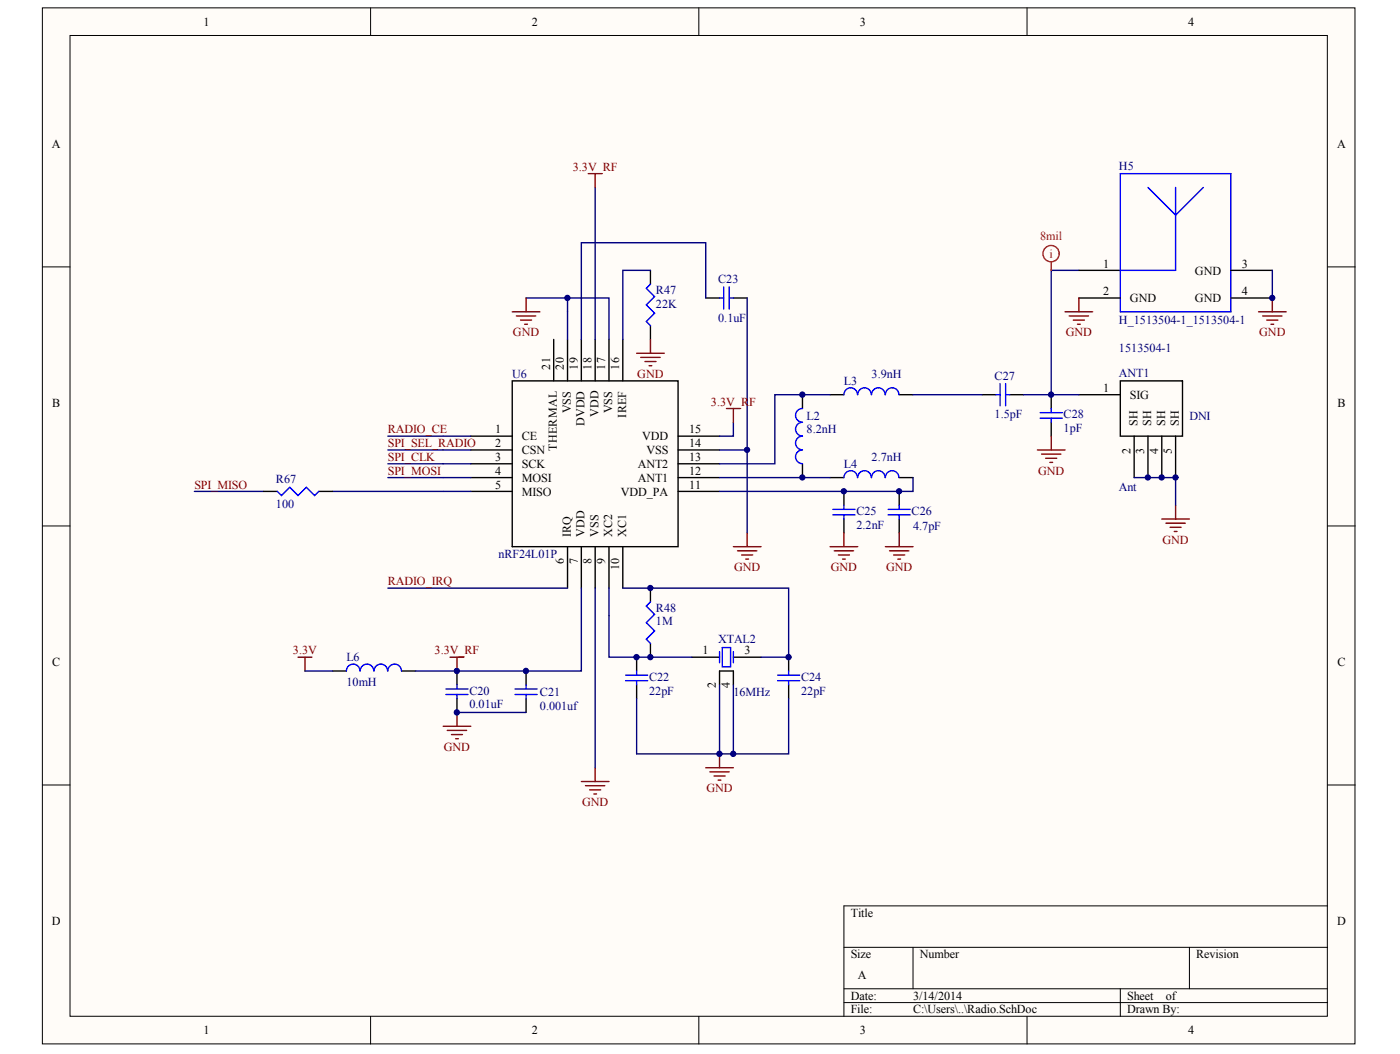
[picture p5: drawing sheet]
<svg xmlns="http://www.w3.org/2000/svg" width="271mm" height="204mm" viewBox="0 0 271 204" stroke-linecap="round" stroke-linejoin="round" font-family="sans-serif">
<defs><g id="words">
<g font-size="2.4">
<text x="39.4" y="5">1</text>
<text x="102.9" y="5">2</text>
<text x="166.4" y="5">3</text>
<text x="229.9" y="5">4</text>
<text x="10" y="28.7">A</text>
<text x="258.8" y="28.7">A</text>
<text x="213.5" y="51.8">1</text>
<text x="231.3" y="53.1">GND</text>
<text x="240.3" y="51.8">3</text>
<text x="213.5" y="57.1">2</text>
<text x="218.7" y="58.5">GND</text>
<text x="231.3" y="58.5">GND</text>
<text x="240.3" y="57.1">4</text>
<text x="213.5" y="75.8">1</text>
<text x="218.7" y="77.2">SIG</text>
<text x="10.1" y="78.8">B</text>
<text x="95.8" y="83.9">1</text>
<text x="133.4" y="83.9">15</text>
<text x="258.8" y="78.8">B</text>
<text x="95.8" y="89.2">3</text>
<text x="95.8" y="86.5">2</text>
<text x="101" y="87.9">CSN</text>
<text x="101" y="85.2">CE</text>
<text x="124.3" y="85.2">VDD</text>
<text x="125.1" y="87.9">VSS</text>
<text x="133.4" y="86.5">14</text>
<text x="133.4" y="89.2">13</text>
<text x="95.8" y="91.9">4</text>
<text x="95.8" y="94.5">5</text>
<text x="101" y="90.5">SCK</text>
<text x="101" y="93.2">MOSI</text>
<text x="101" y="95.9">MISO</text>
<text x="120.1" y="95.9">VDD_PA</text>
<text x="123.4" y="93.2">ANT1</text>
<text x="123.4" y="90.5">ANT2</text>
<text x="133.4" y="94.5">11</text>
<text x="133.4" y="91.9">12</text>
<text x="10.1" y="128.9">C</text>
<text x="135.9" y="126.6">1</text>
<text x="144.1" y="126.6">3</text>
<text x="258.8" y="128.9">C</text>
<text x="10" y="179">D</text>
<text x="164.7" y="177.3">Title</text>
<text x="258.8" y="179">D</text>
<text x="164.7" y="185.4">Size</text>
<text x="178" y="185.4">Number</text>
<text x="231.5" y="185.4">Revision</text>
<text x="166" y="189.4">A</text>
<text x="164.7" y="193.4">Date:</text>
<text x="164.7" y="196.1">File:</text>
<text x="176.7" y="193.4">3/14/2014</text>
<text x="176.7" y="196.1">C:\Users\..\Radio.SchDoc</text>
<text x="218.1" y="193.4">Sheet</text>
<text x="218.1" y="196.1">Drawn By:</text>
<text x="225.6" y="193.4">of</text>
<text x="39.4" y="200.1">1</text>
<text x="102.9" y="200.1">2</text>
<text x="166.4" y="200.1">3</text>
<text x="229.9" y="200.1">4</text>
</g>
<g font-size="2.4" fill="#800000">
<text x="110.8" y="33.1">3.3V_RF</text>
<text x="99.3" y="65.1">GND</text>
<text x="206.2" y="65.1">GND</text>
<text x="243.7" y="65.1">GND</text>
<text x="123.3" y="73.1">GND</text>
<text x="75.1" y="83.9">RADIO_CE</text>
<text x="137.6" y="78.5">3.3V_RF</text>
<text x="75.1" y="86.5">SPI_SEL_RADIO</text>
<text x="75.1" y="89.2">SPI_CLK</text>
<text x="37.6" y="94.5">SPI_MISO</text>
<text x="75.1" y="91.9">SPI_MOSI</text>
<text x="200.9" y="91.8">GND</text>
<text x="225" y="105.2">GND</text>
<text x="75.1" y="113.3">RADIO_IRQ</text>
<text x="142.1" y="110.5">GND</text>
<text x="160.8" y="110.5">GND</text>
<text x="171.5" y="110.5">GND</text>
<text x="56.7" y="126.6">3.3V</text>
<text x="84.1" y="126.6">3.3V_RF</text>
<text x="85.9" y="145.3">GND</text>
<text x="112.6" y="156">GND</text>
<text x="136.7" y="153.3">GND</text>
</g>
<g font-size="2.4" fill="#000080">
<text x="216.5" y="32.8">H5</text>
<text x="126.9" y="59.5">22K</text>
<text x="126.9" y="56.9">R47</text>
<text x="139" y="54.7">C23</text>
<text x="139" y="62.2">0.1uF</text>
<text x="216.5" y="62.7">H_1513504-1_1513504-1</text>
<text x="216.5" y="68.1">1513504-1</text>
<text x="99.1" y="73.2">U6</text>
<text x="163.3" y="74.5">L3</text>
<text x="168.7" y="73.2">3.9nH</text>
<text x="192.5" y="73.4">C27</text>
<text x="216.5" y="72.9">ANT1</text>
<text x="156.1" y="83.9">8.2nH</text>
<text x="156.1" y="81.2">L2</text>
<text x="192.5" y="80.9">1.5pF</text>
<text x="205.8" y="83.6">1pF</text>
<text x="205.8" y="80.9">C28</text>
<text x="230.2" y="81.2">DNI</text>
<text x="168.7" y="89.2">2.7nH</text>
<text x="53.4" y="93.5">R67</text>
<text x="163.3" y="90.5">L4</text>
<text x="216.5" y="95.1">Ant</text>
<text x="53.4" y="98.3">100</text>
<text x="165.7" y="99.6">C25</text>
<text x="176.4" y="99.6">C26</text>
<text x="96.5" y="107.9">nRF24L01P</text>
<text x="165.7" y="102.3">2.2nF</text>
<text x="176.7" y="102.6">4.7pF</text>
<text x="126.9" y="118.3">R48</text>
<text x="126.9" y="121">1M</text>
<text x="139" y="124.5">XTAL2</text>
<text x="67" y="128">L6</text>
<text x="125.6" y="131.7">C22</text>
<text x="155" y="131.7">C24</text>
<text x="67" y="132.8">10mH</text>
<text x="90.8" y="137">0.01uF</text>
<text x="90.8" y="134.4">C20</text>
<text x="104.5" y="137.3">0.001uf</text>
<text x="104.5" y="134.6">C21</text>
<text x="125.6" y="134.4">22pF</text>
<text x="141.9" y="134.6">16MHz</text>
<text x="155" y="134.4">22pF</text>
</g>
<g font-size="2.4" fill="#f00">
<text x="201.3" y="46.4">8mil</text>
<text x="203.1" y="49.9">i</text>
</g>
<g font-size="2.3">
<text x="106.4" y="71.5" transform="rotate(-90 106.4 71.5)">21</text>
<text x="109.1" y="71.5" transform="rotate(-90 109.1 71.5)">20</text>
<text x="111.8" y="71.5" transform="rotate(-90 111.8 71.5)">19</text>
<text x="114.5" y="71.5" transform="rotate(-90 114.5 71.5)">18</text>
<text x="117.1" y="71.5" transform="rotate(-90 117.1 71.5)">17</text>
<text x="119.8" y="71.5" transform="rotate(-90 119.8 71.5)">16</text>
<text x="110.5" y="80" transform="rotate(-90 110.5 80)">VSS</text>
<text x="113.1" y="82.5" transform="rotate(-90 113.1 82.5)">DVDD</text>
<text x="115.8" y="80.7" transform="rotate(-90 115.8 80.7)">VDD</text>
<text x="118.5" y="80" transform="rotate(-90 118.5 80)">VSS</text>
<text x="121.2" y="80.8" transform="rotate(-90 121.2 80.8)">IREF</text>
<text x="220.1" y="82.5" transform="rotate(-90 220.1 82.5)">SH</text>
<text x="222.8" y="82.5" transform="rotate(-90 222.8 82.5)">SH</text>
<text x="225.5" y="82.5" transform="rotate(-90 225.5 82.5)">SH</text>
<text x="228.1" y="82.5" transform="rotate(-90 228.1 82.5)">SH</text>
<text x="107.8" y="87.2" transform="rotate(-90 107.8 87.2)">THERMAL</text>
<text x="218.8" y="87.7" transform="rotate(-90 218.8 87.7)">2</text>
<text x="221.4" y="87.7" transform="rotate(-90 221.4 87.7)">3</text>
<text x="224.1" y="87.7" transform="rotate(-90 224.1 87.7)">4</text>
<text x="226.8" y="87.7" transform="rotate(-90 226.8 87.7)">5</text>
<text x="110.5" y="103.9" transform="rotate(-90 110.5 103.9)">IRQ</text>
<text x="113.1" y="103.9" transform="rotate(-90 113.1 103.9)">VDD</text>
<text x="115.8" y="103.9" transform="rotate(-90 115.8 103.9)">VSS</text>
<text x="118.5" y="103.9" transform="rotate(-90 118.5 103.9)">XC2</text>
<text x="121.2" y="103.9" transform="rotate(-90 121.2 103.9)">XC1</text>
<text x="109.1" y="109.1" transform="rotate(-90 109.1 109.1)">6</text>
<text x="111.8" y="109.1" transform="rotate(-90 111.8 109.1)">7</text>
<text x="114.5" y="109.1" transform="rotate(-90 114.5 109.1)">8</text>
<text x="117.1" y="109.1" transform="rotate(-90 117.1 109.1)">9</text>
<text x="119.8" y="110.4" transform="rotate(-90 119.8 110.4)">10</text>
<text x="138.5" y="133.2" transform="rotate(-90 138.5 133.2)">2</text>
<text x="141.2" y="133.2" transform="rotate(-90 141.2 133.2)">4</text>
</g>
</g></defs>
<g fill="#fffcf8" stroke="#000" stroke-width=".19">
<path d="M8.2 1.5h254v200.5h-254z"/>
<path d="M13.5 6.9h243.4v189.7h-243.4z"/>
</g>
<g fill="none" stroke="#000" stroke-width=".19">
<path d="M71.7 1.5v5.4M135.2 1.5v5.4M198.8 1.5v5.4M8.2 51.6h5.3M256.9 51.6h5.4M8.2 101.7h5.3M256.9 101.7h5.4M8.2 151.9h5.3M256.9 151.9h5.4M256.9 175.3h-93.6v21.3M71.7 196.6v5.4M135.2 196.6v5.4"/>
<path d="M163.3 183.3h93.6M163.3 191.3h93.6M163.3 194h93.6M176.7 183.3v8M198.8 196.6v5.4M216.8 191.3v5.3M230.2 183.3v8"/>
</g>
<g fill="none" stroke="#000" stroke-width=".27">
<path d="M125.9 52.3v2.7M136.6 57.6h2.6M141.9 57.6h2.7M208.8 57.6h8M208.8 52.3h8M238.2 57.6h8M238.2 52.3h8M99.1 73.7h32.1v32.1h-32.1zM107.2 65.7v8M109.8 65.7v8M112.5 65.7v8M115.2 65.7v8"/>
<path d="M117.9 65.7v8M120.5 65.7v8M125.9 63v2.7M155.3 76.4v2.6M160.6 76.4h2.7M174 76.4h2.7M190.1 76.4h2.6M195.4 76.4h2.7M203.4 76.4v2.6M208.8 76.4h8M216.8 73.7h12v10.7h-12zM51 95.1h2.7"/>
<path d="M61.7 95.1h2.7M91.1 89.7h8M91.1 92.4h8M91.1 95.1h8M91.1 87h8M91.1 84.4h8M131.2 89.7h8M131.2 92.4h8M131.2 95.1h8M131.2 87h8M131.2 84.4h8M155.3 89.7v2.7"/>
<path d="M160.6 92.4h2.7M163.3 95.1v2.6M174 95.1v2.6M174 92.4h2.7M203.4 81.7v2.7M219.5 84.4v8M222.2 84.4v8M224.8 84.4v8M227.5 84.4v8M109.8 105.8v8M112.5 105.8v8M115.2 105.8v8"/>
<path d="M117.9 105.8v8M120.5 105.8v8M125.9 113.8v2.6M163.3 100.4v2.7M174 100.4v2.7M64.4 129.8h2.6M77.7 129.8h2.7M88.4 129.8v2.7M88.4 135.2v2.6M101.8 129.8v2.7M101.8 135.2v2.6M123.2 127.1v2.7"/>
<path d="M123.2 132.5v2.7M125.9 124.5v2.6M133.9 127.1h5.3M139.2 132.5v-2.7h2.7v2.7M141.9 127.1h5.4M152.6 127.1v2.7M152.6 132.5v2.7"/>
</g>
<g fill="none" stroke="#00f" stroke-width=".27">
<path d="M216.8 33.6h21.4v26.7h-21.4zM222.2 36.3l5.3 5.3 5.4-5.3M227.5 36.3v16h-10.7M125.9 55l-.8 .8 1.6 1.6-1.6 1.6 1.6 1.6-1.6 1.6 .8 .8M139.2 57.6h.9M140.1 55.5v4.3M141.1 55.5v4.3M141.1 57.6h.8M155.3 79a1.32 1.32 0 0 0-1.3 1.4 1.32 1.32 0 0 0 1.3 1.3M165.9 76.4a1.31 1.31 0 0 0-1.3-1.4 1.31 1.31 0 0 0-1.3 1.4M168.6 76.4a1.31 1.31 0 0 0-1.3-1.4 1.31 1.31 0 0 0-1.3 1.4M171.3 76.4a1.31 1.31 0 0 0-1.3-1.4 1.31 1.31 0 0 0-1.3 1.4"/>
<path d="M174 76.4a1.31 1.31 0 0 0-1.3-1.4 1.31 1.31 0 0 0-1.4 1.4M192.7 76.4h.8M193.5 74.2v4.3M194.6 74.2v4.3M194.6 76.4h.8M201.3 79.8h4.3M203.4 79v.8M53.7 95.1l.8 .8 1.6-1.6 1.6 1.6 1.6-1.6 1.6 1.6 .8-.8M155.3 84.4a1.34 1.34 0 0 0-1.3 1.3 1.34 1.34 0 0 0 1.3 1.3 1.32 1.32 0 0 0-1.3 1.4 1.32 1.32 0 0 0 1.3 1.3M155.3 81.7a1.32 1.32 0 0 0-1.3 1.3 1.32 1.32 0 0 0 1.3 1.3M161.2 98.5h4.3M161.2 99.6h4.3"/>
<path d="M163.3 97.7v.8M163.3 99.6v.8M165.9 92.4a1.31 1.31 0 0 0-1.3-1.3 1.31 1.31 0 0 0-1.3 1.3M168.6 92.4a1.31 1.31 0 0 0-1.3-1.3 1.31 1.31 0 0 0-1.3 1.3M171.3 92.4a1.31 1.31 0 0 0-1.3-1.3 1.31 1.31 0 0 0-1.3 1.3M171.9 98.5h4.3M171.9 99.6h4.3M174 92.4a1.31 1.31 0 0 0-1.3-1.3 1.31 1.31 0 0 0-1.4 1.3M174 97.7v.8M174 99.6v.8M201.3 80.9h4.3M203.4 80.9v.8"/>
<path d="M125.9 116.4l-.8 .9 1.6 1.6-1.6 1.6 1.6 1.6-1.6 1.6 .8 .8M69.7 129.8a1.31 1.31 0 0 0-1.4-1.3 1.31 1.31 0 0 0-1.3 1.3M72.3 129.8a1.31 1.31 0 0 0-1.3-1.3 1.31 1.31 0 0 0-1.3 1.3M75 129.8a1.31 1.31 0 0 0-1.3-1.3 1.31 1.31 0 0 0-1.3 1.3M77.7 129.8a1.31 1.31 0 0 0-1.3-1.3 1.31 1.31 0 0 0-1.3 1.3M86.3 133.3h4.3M86.3 134.4h4.3M88.4 132.5v.8M88.4 134.4v.8M99.7 133.3h4.2M99.7 134.4h4.2M101.8 132.5v.8"/>
<path d="M101.8 134.4v.8M121.1 130.6h4.2M121.1 131.7h4.2M123.2 129.8v.8M123.2 131.7v.8M139.2 126.1v2.1M139.8 125.3h1.6v3.7h-1.6zM141.9 126.1v2.1M150.5 130.6h4.3M150.5 131.7h4.3M152.6 129.8v.8M152.6 131.7v.8"/>
</g>
<g fill="none" stroke="#800000" stroke-width=".27">
<path d="M113.8 33.6h2.7M115.2 33.6v2.7M101.8 57.6v2.7M208.8 57.6v2.7M246.2 57.6v2.7M99.1 60.3h5.4M99.9 61.1h3.8M100.7 61.9h2.2M101.5 62.7h.6M123.2 68.3h5.4M124 69.1h3.7M124.8 69.9h2.1"/>
<path d="M125.6 70.7h.5M125.9 65.7v2.6M140.6 79h2.7M141.9 79v2.7M206.1 60.3h5.4M206.9 61.1h3.8M207.7 61.9h2.2M208.5 62.7h.6M243.6 60.3h5.3M244.4 61.1h3.7M245.2 61.9h2.1M246 62.7h.5"/>
<path d="M200.8 87h5.3M201.6 87.9h3.7M202.4 88.7h2.1M203.2 89.5h.5M203.4 84.4v2.6M227.5 97.7v2.7M141.9 105.8h5.4M142.7 106.6h3.8M143.5 107.4h2.2M144.3 108.2h.6M144.6 103.1v2.7M160.6 105.8h5.4"/>
<path d="M161.4 106.6h3.8M162.2 107.4h2.2M163.1 108.2h.5M163.3 103.1v2.7M171.3 105.8h5.4M172.1 106.6h3.8M172.9 107.4h2.2M173.7 108.2h.6M174 103.1v2.7M224.8 100.4h5.4M225.6 101.2h3.8M226.4 102h2.2"/>
<path d="M227.2 102.8h.6M57.7 127.1h2.7M59 127.1v2.7M87.1 127.1h2.7M88.4 127.1v2.7M88.4 137.8v2.7M85.8 140.5h5.3M86.6 141.3h3.7M87.4 142.1h2.1M88.2 142.9h.5M112.5 151.2h5.4M113.3 152h3.8"/>
<path d="M114.1 152.8h2.1M114.9 153.6h.5M115.2 148.5v2.7M136.6 148.5h5.3M137.4 149.3h3.7M138.2 150.1h2.1M139 150.9h.5M139.2 145.9v2.6"/>
</g>
<g fill="none" stroke="#000080" stroke-width=".27">
<path d="M115.2 36.3v29.4M101.8 57.6h8v8.1M109.8 57.6h8.1v8.1M125.9 52.3h-5.4v13.4M136.6 57.6v-10.6h-24.1v18.7M144.6 57.6v29.4h-5.4M208.8 52.3h-5.4v24.1M246.2 52.3v5.3M160.6 76.4h-10.7v13.3h-10.7M176.7 76.4h13.4M198.1 76.4h10.7M37.6 95.1h13.4"/>
<path d="M64.4 95.1h26.7M75.1 84.4h16M75.1 87h16M75.1 89.7h16M75.1 92.4h16M139.2 92.4h21.4M141.9 81.7v2.7h-2.7M144.6 87v16.1M176.7 92.4v2.7h-37.5M219.5 92.4h8v5.3M75.1 113.8h34.7M112.5 113.8v16h-32.1"/>
<path d="M115.2 113.8v34.7M117.9 113.8v13.3h16M120.5 113.8h32.1v13.3h-5.3M59 129.8h5.4M88.4 137.8h13.4M123.2 135.2v10.7h29.4v-10.7M139.2 132.5v13.4M141.9 132.5v13.4"/>
</g>
<g fill="none" stroke="#f00" stroke-width=".27">
<path d="M203.4 50.7v1.6"/>
<circle cx="203.4" cy="49.1" r="1.58"/>
</g>
<g fill="#000080" stroke="#000080" stroke-width=".19">
<circle cx="88.4" cy="137.8" r=".51"/>
<circle cx="88.4" cy="129.8" r=".51"/>
<circle cx="101.8" cy="129.8" r=".51"/>
<circle cx="109.8" cy="57.6" r=".51"/>
<circle cx="123.2" cy="127.1" r=".51"/>
<circle cx="125.8" cy="127.1" r=".51"/>
<circle cx="125.8" cy="113.8" r=".51"/>
<circle cx="139.2" cy="145.8" r=".51"/>
<circle cx="141.9" cy="145.8" r=".51"/>
<circle cx="144.6" cy="87" r=".51"/>
<circle cx="152.6" cy="127.1" r=".51"/>
<circle cx="155.3" cy="92.4" r=".51"/>
<circle cx="155.3" cy="76.3" r=".51"/>
<circle cx="163.3" cy="95" r=".51"/>
<circle cx="174" cy="95" r=".51"/>
<circle cx="203.4" cy="76.3" r=".51"/>
<circle cx="222.1" cy="92.4" r=".51"/>
<circle cx="224.8" cy="92.4" r=".51"/>
<circle cx="227.5" cy="92.4" r=".51"/>
<circle cx="246.2" cy="57.6" r=".51"/>
</g>
<use href="#words"/>
</svg>
